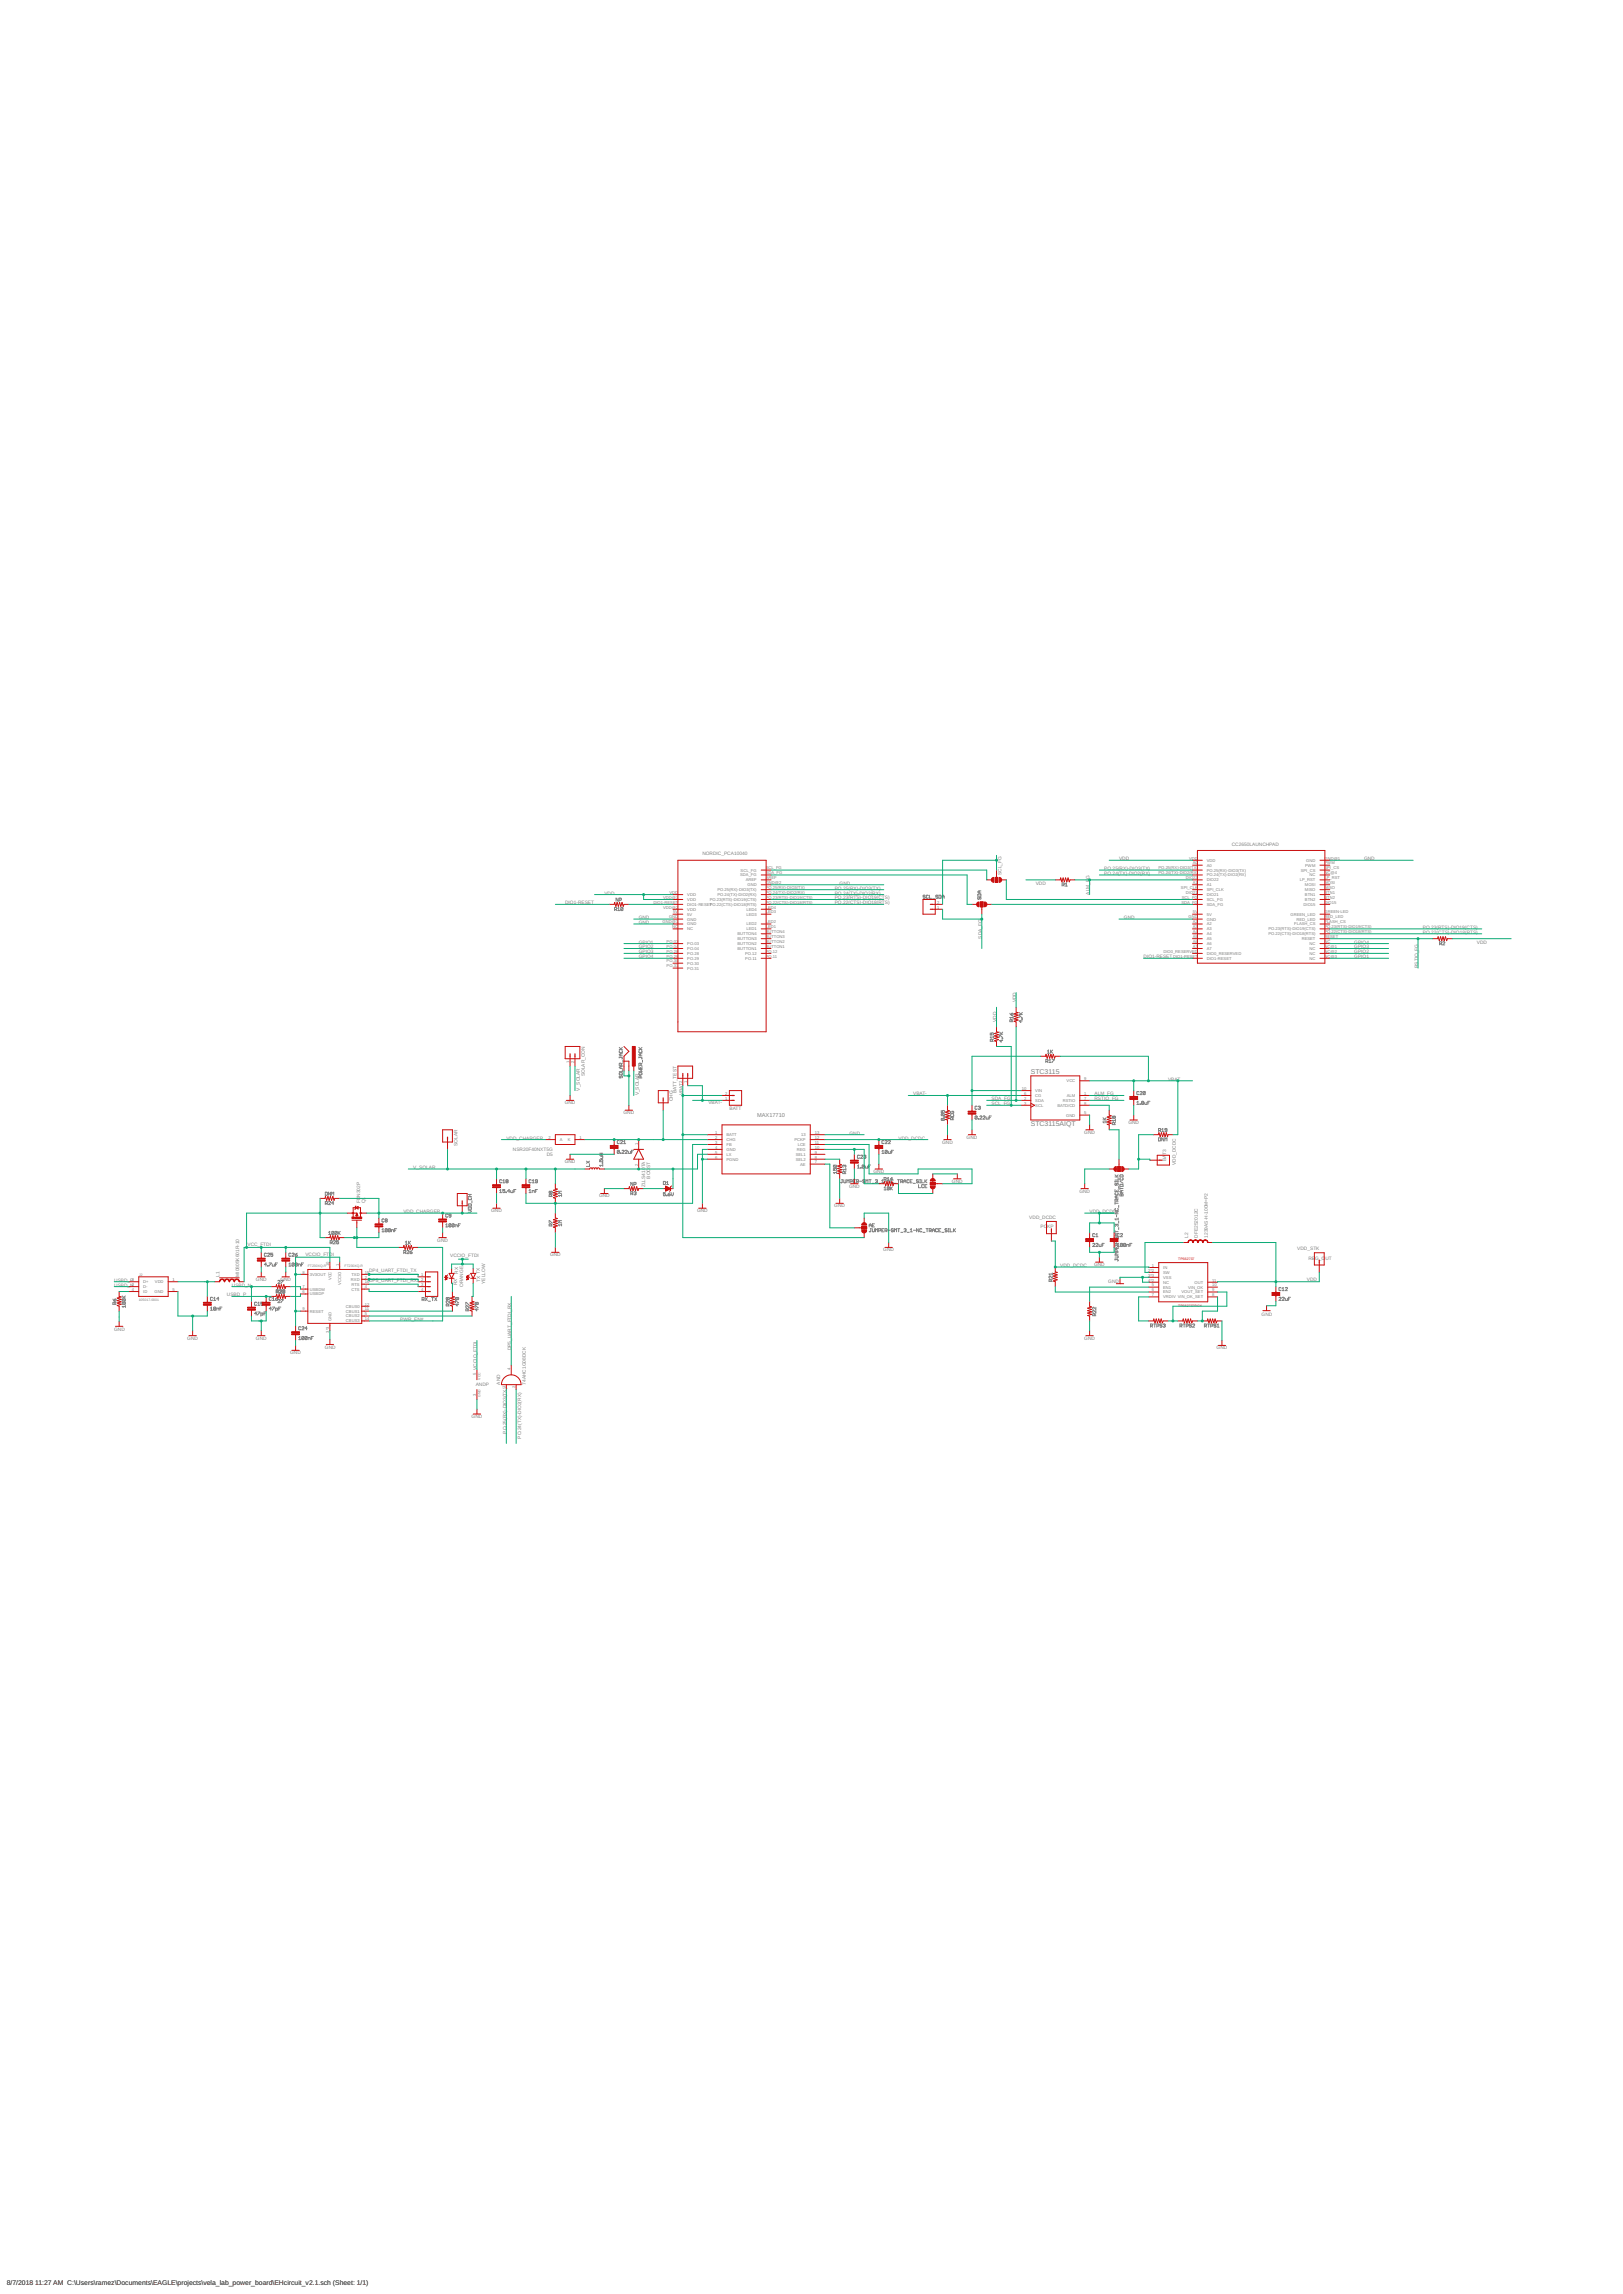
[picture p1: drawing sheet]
<svg xmlns="http://www.w3.org/2000/svg" width="841mm" height="1189mm" viewBox="0 0 841 1189" stroke-linecap="round" stroke-linejoin="round" font-family="sans-serif">
<defs><g id="words">
<g font-size="3.6" fill="#808080">
<text x="534" y="557">STC3115</text>
<text x="534" y="584">STC3115AIQT</text>
</g>
<g font-size="3.5">
<text x="3" y="1184">8/7/2018</text>
<text x="18" y="1184">11:27 AM C:\Users\ramez\Documents\EAGLE\projects\vela_lab_power_board\EHcircuit_v2.1.sch (Sheet: 1/1)</text>
</g>
<text font-size="2.9" fill="#808080" x="392" y="579">MAX17710</text>
<g font-size="2.5" fill="#808080">
<text x="364" y="443">NORDIC_PCA10040</text>
<text x="638" y="438">CC2650LAUNCHPAD</text>
<text x="580" y="446">VDD</text>
<text x="707" y="446">GND</text>
<text x="519" y="453" transform="rotate(-90 519 453)">SCL_FG</text>
<text x="565" y="456" transform="rotate(-90 565 456)">G</text>
<text x="572" y="451">PO.25(RX)-DIO3(TX)</text>
<text x="572" y="453">PO.24(TX)-DIO2(RX)</text>
<text x="433" y="461">PO.25(RX)-DIO3(TX)</text>
<text x="435" y="459">GND</text>
<text x="537" y="459">VDD</text>
<text x="313" y="464">VDD</text>
<text x="433" y="466">PO.23(RTS)-DIO19(CTS)</text>
<text x="433" y="464">PO.24(TX)-DIO2(RX)</text>
<text x="565" y="464" transform="rotate(-90 565 464)">ALM_F</text>
<text x="293" y="469">DIO1-RESET</text>
<text x="433" y="469">PO.22(CTS)-DIO18(RTS)</text>
<text x="331" y="476">GND</text>
<text x="331" y="479">GND</text>
<text x="582" y="476">GND</text>
<text x="737" y="481">PO.23(RTS)-DIO19(CTS)</text>
<text x="737" y="484">PO.22(CTS)-DIO18(RTS)</text>
<text x="331" y="489">GPIO1</text>
<text x="331" y="492">GPIO2</text>
<text x="509" y="486" transform="rotate(-90 509 486)">SDA_FG</text>
<text x="702" y="492">GPIO3</text>
<text x="702" y="489">GPIO4</text>
<text x="765" y="489">VDD</text>
<text x="331" y="494">GPIO3</text>
<text x="331" y="497">GPIO4</text>
<text x="593" y="497">DIO1-RESET</text>
<text x="702" y="497">GPIO1</text>
<text x="702" y="494">GPIO2</text>
<text x="735" y="502" transform="rotate(-90 735 502)">RSTIO_FG</text>
<text x="527" y="519" transform="rotate(-90 527 519)">VDD</text>
<text x="516" y="530" transform="rotate(-90 516 530)">VDD</text>
<text x="303" y="558" transform="rotate(-90 303 558)">SOLAR_CON</text>
<text x="605" y="560">VBAT</text>
<text x="300" y="565" transform="rotate(-90 300 565)">V_SOLAR</text>
<text x="331" y="568" transform="rotate(-90 331 568)">V_SOLAR</text>
<text x="351" y="567" transform="rotate(-90 351 567)">BATT_TEST</text>
<text x="354" y="568" transform="rotate(-90 354 568)">VBAT</text>
<text x="473" y="568">VBAT-</text>
<text x="567" y="568">ALM_FG</text>
<text x="293" y="572">GND</text>
<text x="349" y="571" transform="rotate(-90 349 571)">CHG</text>
<text x="367" y="572">VBAT-</text>
<text x="378" y="575">BATT</text>
<text x="514" y="573">SCL_FG</text>
<text x="514" y="570">SDA_FG</text>
<text x="567" y="570">RSTIO_FG</text>
<text x="323" y="577">GND</text>
<text x="562" y="588">GND</text>
<text x="585" y="582">GND</text>
<text x="262" y="591">VDD_CHARGER</text>
<text x="440" y="588">GND</text>
<text x="466" y="591">VDD_DCDC</text>
<text x="488" y="593">GND</text>
<text x="501" y="590">GND</text>
<text x="237" y="594" transform="rotate(-90 237 594)">SOLAR</text>
<text x="266" y="597">NSR20F40NXT5G</text>
<text x="283" y="599">D5</text>
<text x="604" y="599" transform="rotate(-90 604 599)">T3</text>
<text x="214" y="606">V_SOLAR</text>
<text x="293" y="603">GND</text>
<text x="337" y="605" transform="rotate(-90 337 605)">ST</text>
<text x="604" y="602" transform="rotate(-90 604 602)">BA</text>
<text x="609" y="604" transform="rotate(-90 609 604)">VDD_DCDC</text>
<text x="337" y="611" transform="rotate(-90 337 611)">BOO</text>
<text x="453" y="608">GND</text>
<text x="334" y="615" transform="rotate(-90 334 615)">ZLLS410TA</text>
<text x="440" y="615">GND</text>
<text x="493" y="613">GND</text>
<text x="187" y="624" transform="rotate(-90 187 624)">FDN302P</text>
<text x="189" y="624" transform="rotate(-90 189 624)">Q1</text>
<text x="310" y="621">GND</text>
<text x="559" y="618">GND</text>
<text x="209" y="629">VDD_CHARGER</text>
<text x="255" y="628">GND</text>
<text x="361" y="628">GND</text>
<text x="432" y="626">GND</text>
<text x="565" y="629">VDD</text>
<text x="570" y="629">_DCDC</text>
<text x="533" y="631">VDD_DCDC</text>
<text x="539" y="637">PC</text>
<text x="543" y="637">KP</text>
<text x="616" y="641" transform="rotate(-90 616 641)">L2</text>
<text x="621" y="641" transform="rotate(-90 621 641)">DFE252012C</text>
<text x="626" y="641" transform="rotate(-90 626 641)">1239AS-H-100M=P2</text>
<text x="128" y="646">VCC_FTDI</text>
<text x="227" y="643">GND</text>
<text x="672" y="648">VDD_STK</text>
<text x="158" y="651">VCCIO_FTDI</text>
<text x="233" y="652">VCCIO_FTDI</text>
<text x="285" y="651">GND</text>
<text x="458" y="649">GND</text>
<text x="678" y="653">RE</text>
<text x="682" y="653">G_O</text>
<text x="687" y="653">UT</text>
<text x="191" y="659">DP4_UART_FTDI_TX</text>
<text x="549" y="657">VDD_DCDC</text>
<text x="567" y="656">GND</text>
<text x="59" y="664">USBD_P</text>
<text x="114" y="662" transform="rotate(-90 114 662)">L1</text>
<text x="124" y="662" transform="rotate(-90 124 662)">MI0805K601R-10</text>
<text x="133" y="664">GND</text>
<text x="145" y="664">GND</text>
<text x="191" y="664">DP5_UART_FTDI_RX</text>
<text x="237" y="660" transform="rotate(-90 237 660)">RX</text>
<text x="249" y="665" transform="rotate(-90 249 665)">TX TX</text>
<text x="251" y="665" transform="rotate(-90 251 665)">YELLOW</text>
<text x="574" y="665">GND</text>
<text x="677" y="664">VDD</text>
<text x="59" y="667">USBD_N</text>
<text x="118" y="672">USBD_P</text>
<text x="120" y="667">USBD_N</text>
<text x="237" y="666" transform="rotate(-90 237 666)">RX</text>
<text x="240" y="667" transform="rotate(-90 240 667)">ORANGE</text>
<text x="654" y="682">GND</text>
<text x="59" y="690">GND</text>
<text x="207" y="685">PWR_EN#</text>
<text x="97" y="694">GND</text>
<text x="133" y="694">GND</text>
<text x="562" y="694">GND</text>
<text x="150" y="702">GND</text>
<text x="168" y="699">GND</text>
<text x="265" y="700" transform="rotate(-90 265 700)">DP5_UART_FTDI_RX</text>
<text x="630" y="699">GND</text>
<text x="247" y="710" transform="rotate(-90 247 710)">VCCIO_FTDI</text>
<text x="247" y="718">ANDP</text>
<text x="259" y="718" transform="rotate(-90 259 718)">AND</text>
<text x="273" y="718" transform="rotate(-90 273 718)">74AHC1G08DCK</text>
<text x="244" y="735">GND</text>
<text x="262" y="743" transform="rotate(-90 262 743)">PO.25(RX)-DIO3(TX)</text>
<text x="270" y="746" transform="rotate(-90 270 746)">PO.24(TX)-DIO2(RX)</text>
</g>
<g font-size="2.1" fill="#808080">
<text x="616" y="445">VDD</text>
<text x="618" y="448">A0</text>
<text x="625" y="447">VDD</text>
<text x="625" y="449">A0</text>
<text x="676" y="449">PWM</text>
<text x="677" y="447">GND</text>
<text x="686" y="445">GND@1</text>
<text x="686" y="448">PWM</text>
<text x="384" y="454">SDA_FG</text>
<text x="384" y="452">SCL_FG</text>
<text x="397" y="456">AREF</text>
<text x="397" y="453">SDA_FG</text>
<text x="397" y="451">SCL_FG</text>
<text x="600" y="451">PO.25(RX)-DIO3(TX)</text>
<text x="600" y="453">PO.24(TX)-DIO2(RX)</text>
<text x="615" y="456">DIO22</text>
<text x="625" y="452">PO.25(RX)-DIO3(TX)</text>
<text x="625" y="454">PO.24(TX)-DIO2(RX)</text>
<text x="674" y="452">SPI_CS</text>
<text x="679" y="454">NC</text>
<text x="686" y="451">SPI_CS</text>
<text x="686" y="453">NC@4</text>
<text x="686" y="456">LP_RST</text>
<text x="372" y="462">PO.25(RX)-DIO3(TX)</text>
<text x="386" y="457">AREF</text>
<text x="387" y="459">GND</text>
<text x="397" y="461">PO.25(RX)-DIO3(TX)</text>
<text x="397" y="458">GND@2</text>
<text x="612" y="461">SPI_CLK</text>
<text x="618" y="458">A1</text>
<text x="625" y="457">DIO22</text>
<text x="625" y="459">A1</text>
<text x="625" y="462">SPI_CLK</text>
<text x="674" y="457">LP_RST</text>
<text x="676" y="462">MISO</text>
<text x="676" y="459">MOSI</text>
<text x="686" y="461">MISO</text>
<text x="686" y="458">MOSI</text>
<text x="344" y="466">VDD@1</text>
<text x="347" y="463">VDD</text>
<text x="356" y="464">VDD</text>
<text x="356" y="467">VDD</text>
<text x="368" y="467">PO.23(RTS)-DIO19(CTS)</text>
<text x="372" y="464">PO.24(TX)-DIO2(RX)</text>
<text x="397" y="466">PO.23(RTS)-DIO19(CTS)</text>
<text x="397" y="463">PO.24(TX)-DIO2(RX)</text>
<text x="612" y="466">SCL_FG</text>
<text x="615" y="463">DIO21</text>
<text x="625" y="464">DIO21</text>
<text x="625" y="467">SCL_FG</text>
<text x="676" y="464">BTN1</text>
<text x="676" y="467">BTN2</text>
<text x="686" y="463">BTN1</text>
<text x="686" y="466">BTN2</text>
<text x="339" y="468">DIO1-RESET</text>
<text x="344" y="471">VDD@2</text>
<text x="349" y="473">5V</text>
<text x="356" y="469">DIO1-RESET</text>
<text x="356" y="472">VDD</text>
<text x="368" y="469">PO.22(CTS)-DIO18(RTS)</text>
<text x="387" y="472">LED4</text>
<text x="397" y="473">LED3</text>
<text x="397" y="471">LED4</text>
<text x="397" y="468">PO.22(CTS)-DIO18(RTS)</text>
<text x="486" y="471">1</text>
<text x="486" y="468">2</text>
<text x="612" y="468">SDA_FG</text>
<text x="618" y="473">5V</text>
<text x="625" y="469">SDA_FG</text>
<text x="675" y="469">DIO15</text>
<text x="686" y="468">DIO15</text>
<text x="686" y="473">GREEN-LED</text>
<text x="343" y="478">GND@1</text>
<text x="347" y="476">GND</text>
<text x="356" y="475">5V</text>
<text x="356" y="477">GND</text>
<text x="356" y="480">GND</text>
<text x="387" y="475">LED3</text>
<text x="387" y="480">LED2</text>
<text x="397" y="478">LED2</text>
<text x="616" y="476">GND</text>
<text x="618" y="478">A2</text>
<text x="625" y="475">5V</text>
<text x="625" y="477">GND</text>
<text x="625" y="480">A2</text>
<text x="669" y="475">GREEN_LED</text>
<text x="671" y="480">FLASH_CS</text>
<text x="672" y="477">RED_LED</text>
<text x="686" y="476">RED_LED</text>
<text x="686" y="478">FLASH_CS</text>
<text x="348" y="481">NC</text>
<text x="356" y="482">NC</text>
<text x="382" y="485">BUTTON4</text>
<text x="387" y="482">LED1</text>
<text x="397" y="481">LED1</text>
<text x="397" y="484">BUTTON4</text>
<text x="618" y="481">A3</text>
<text x="618" y="484">A4</text>
<text x="625" y="482">A3</text>
<text x="625" y="485">A4</text>
<text x="657" y="482">PO.23(RTS)-DIO19(CTS)</text>
<text x="657" y="485">PO.22(CTS)-DIO18(RTS)</text>
<text x="686" y="481">PO.23(RTS)-DIO19(CTS)</text>
<text x="686" y="484">PO.22(CTS)-DIO18(RTS)</text>
<text x="345" y="489">PO.03</text>
<text x="345" y="491">PO.04</text>
<text x="356" y="490">PO.03</text>
<text x="382" y="487">BUTTON3</text>
<text x="382" y="490">BUTTON2</text>
<text x="397" y="486">BUTTON3</text>
<text x="397" y="489">BUTTON2</text>
<text x="397" y="491">BUTTON1</text>
<text x="618" y="486">A5</text>
<text x="618" y="489">A6</text>
<text x="618" y="491">A7</text>
<text x="625" y="487">A5</text>
<text x="625" y="490">A6</text>
<text x="675" y="487">RESET</text>
<text x="679" y="490">NC</text>
<text x="686" y="486">RESET</text>
<text x="686" y="491">NC@1</text>
<text x="686" y="489">NC</text>
<text x="345" y="494">PO.28</text>
<text x="345" y="496">PO.29</text>
<text x="356" y="492">PO.04</text>
<text x="356" y="495">PO.28</text>
<text x="356" y="497">PO.29</text>
<text x="382" y="492">BUTTON1</text>
<text x="386" y="495">PO.12</text>
<text x="386" y="497">PO.11</text>
<text x="397" y="494">PO.12</text>
<text x="397" y="496">PO.11</text>
<text x="603" y="494">DIO0_RESERVED</text>
<text x="608" y="496">DIO1-RESET</text>
<text x="625" y="492">A7</text>
<text x="625" y="495">DIO0_RESERVED</text>
<text x="625" y="497">DIO1-RESET</text>
<text x="679" y="492">NC</text>
<text x="679" y="495">NC</text>
<text x="679" y="497">NC</text>
<text x="686" y="494">NC@2</text>
<text x="686" y="496">NC@3</text>
<text x="345" y="499">PO.30</text>
<text x="345" y="501">PO.31</text>
<text x="356" y="500">PO.30</text>
<text x="356" y="502">PO.31</text>
<text x="295" y="551" transform="rotate(-90 295 551)">1</text>
<text x="298" y="551" transform="rotate(-90 298 551)">2</text>
<text x="353" y="561" transform="rotate(-90 353 561)">2</text>
<text x="356" y="561" transform="rotate(-90 356 561)">1</text>
<text x="553" y="561">VCC</text>
<text x="562" y="560">9</text>
<text x="376" y="567">2</text>
<text x="376" y="570">1</text>
<text x="529" y="565">10</text>
<text x="531" y="570">2</text>
<text x="531" y="567">6</text>
<text x="536" y="569">CG</text>
<text x="536" y="566">VIN</text>
<text x="553" y="569">ALM</text>
<text x="562" y="567">1</text>
<text x="562" y="570">7</text>
<text x="531" y="572">3</text>
<text x="536" y="571">SDA</text>
<text x="536" y="574">SCL</text>
<text x="548" y="574">BATD/CD</text>
<text x="551" y="571">RSTIO</text>
<text x="562" y="572">8</text>
<text x="552" y="579">GND</text>
<text x="562" y="578">5</text>
<text x="371" y="588">1</text>
<text x="422" y="588">13</text>
<text x="284" y="590">2</text>
<text x="290" y="591">A</text>
<text x="294" y="591">K</text>
<text x="300" y="590">1</text>
<text x="331" y="593" transform="rotate(-90 331 593)">1</text>
<text x="371" y="590">2</text>
<text x="371" y="593">3</text>
<text x="376" y="589">BATT</text>
<text x="376" y="591">CHG</text>
<text x="376" y="594">FB</text>
<text x="412" y="591">PCKP</text>
<text x="413" y="594">LCE</text>
<text x="415" y="589">13</text>
<text x="422" y="593">11</text>
<text x="422" y="590">12</text>
<text x="371" y="595">4</text>
<text x="371" y="598">5</text>
<text x="376" y="596">GND</text>
<text x="376" y="599">LX</text>
<text x="412" y="599">SEL1</text>
<text x="413" y="596">REG</text>
<text x="422" y="598">9</text>
<text x="422" y="595">10</text>
<text x="331" y="604" transform="rotate(-90 331 604)">2</text>
<text x="371" y="600">6</text>
<text x="376" y="602">PGND</text>
<text x="412" y="602">SEL2</text>
<text x="415" y="604">AE</text>
<text x="422" y="603">7</text>
<text x="422" y="600">8</text>
<text x="171" y="656" transform="rotate(-90 171 656)">10</text>
<text x="176" y="656" transform="rotate(-90 176 656)">1</text>
<text x="595" y="659">2*2</text>
<text x="597" y="657">1</text>
<text x="603" y="658">IN</text>
<text x="68" y="664">3</text>
<text x="74" y="665">D+</text>
<text x="80" y="665">VDD</text>
<text x="89" y="664">1</text>
<text x="157" y="660">8</text>
<text x="161" y="661">3V3OUT</text>
<text x="172" y="663" transform="rotate(-90 172 663)">VCC</text>
<text x="177" y="666" transform="rotate(-90 177 666)">VCCIO</text>
<text x="182" y="664">RXD</text>
<text x="182" y="661">TXD</text>
<text x="189" y="665">16</text>
<text x="189" y="663">2</text>
<text x="189" y="660">15</text>
<text x="218" y="661">1</text>
<text x="218" y="664">2</text>
<text x="595" y="664">4*2</text>
<text x="595" y="662">3*3</text>
<text x="603" y="665">NC</text>
<text x="603" y="660">SW</text>
<text x="603" y="663">VSS</text>
<text x="619" y="665">OUT</text>
<text x="628" y="664">11</text>
<text x="68" y="666">2</text>
<text x="68" y="669">4</text>
<text x="74" y="668">D-</text>
<text x="74" y="670">ID</text>
<text x="80" y="670">GND</text>
<text x="89" y="669">5</text>
<text x="157" y="668">7</text>
<text x="157" y="670">6</text>
<text x="161" y="669">USBDM</text>
<text x="161" y="671">USBDP</text>
<text x="182" y="669">CTS</text>
<text x="182" y="666">RTS</text>
<text x="189" y="668">4</text>
<text x="218" y="666">3</text>
<text x="218" y="669">4</text>
<text x="597" y="667">5</text>
<text x="597" y="669">6</text>
<text x="597" y="672">7</text>
<text x="603" y="668">EN1</text>
<text x="603" y="670">EN2</text>
<text x="612" y="670">VOUT_SET</text>
<text x="616" y="668">VIN_OK</text>
<text x="628" y="667">10</text>
<text x="628" y="672">8</text>
<text x="628" y="669">9</text>
<text x="179" y="678">CBUS0</text>
<text x="189" y="677">12</text>
<text x="603" y="673">VRDIV VIN_OK_SET</text>
<text x="157" y="679">9</text>
<text x="161" y="680">RESET</text>
<text x="179" y="680">CBUS1</text>
<text x="179" y="683">CBUS2</text>
<text x="189" y="679">11</text>
<text x="189" y="682">5</text>
<text x="172" y="685" transform="rotate(-90 172 685)">GND</text>
<text x="179" y="685">CBUS3</text>
<text x="189" y="684">14</text>
<text x="171" y="691" transform="rotate(-90 171 691)">3*3</text>
<text x="247" y="713" transform="rotate(-90 247 713)">5</text>
<text x="265" y="710" transform="rotate(-90 265 710)">4</text>
<text x="262" y="719" transform="rotate(-90 262 719)">1</text>
<text x="267" y="719" transform="rotate(-90 267 719)">2</text>
<text x="247" y="724" transform="rotate(-90 247 724)">3</text>
</g>
<g font-size="1.8" fill="#c90d0c">
<text x="611" y="653">TPS62737</text>
<text x="611" y="677">TPS62737RGY</text>
</g>
<g font-size="1.8" fill="#808080">
<text x="160" y="657">FT230XQ-R</text>
<text x="179" y="657">FT230XQ-R</text>
<text x="72" y="661">J2</text>
<text x="72" y="674">105017-0001</text>
<text x="249" y="715" transform="rotate(-90 249 715)">VCC</text>
<text x="249" y="724" transform="rotate(-90 249 724)">GND</text>
</g>
</g></defs>
<g fill="none" stroke="#808080" stroke-width=".52">
<path d="M550 459l1-1h-1v1M551 459h.1M552 458h1v1M552 459h1M318 471h2l-1-1h-1v2M319 471l1 1M320 471l1-1v2M320 472h1M320 465v2l-1-2v2M321 467l1-1v-1h-1v2M323 471l-1-1v2M323 471v1h-1"/>
<path d="M323 471l-1 1M479 464h-1l1 1v1l-1-1M481 464h-1v2l1-1M482 464v2h1M483 466h1M486 464h-1l1 1h-1M487 464h1l-1 2zM488 466l1-2v2M488 465h1M507 464l1-1v1h-1zM507 465v1l1-1v1M507 462v1"/>
<path d="M508 462h-1l1 1M746 489h1v-1h-1v2M746 489l1 1M748 488h1l-1 2h1M513 535v1h1v-1l1 1h-1M514 540v-1h-1v1h2M515 539h-1M515 537h-2l1 1M515 537v1M518 538v-1l2 1M518 536h2M518 535l1 1"/>
<path d="M519 539v1l-1-1h2M519 538h.1M520 535l-1 1M523 525l1 1M524 525h1v1h-1zM524 529v-1l-1 1h2M525 527h-2l1 1M525 528l-1 1M525 527v1M528 527v-1l2 1M528 526h2M528 525l1 1"/>
<path d="M529 529v1l-1-1h2M529 528h.1M530 525l-1 1M321 548h1v1M321 544h1M321 548h.1M321 543l1 1M321 558v1l1-1v1M321 556h1v1h-1zM321 544v2h1v-2M322 546v1M322 553v1"/>
<path d="M322 552v-1h-1v1h1M322 554v1h-1M322 553h-1l1 1M322 546l-1 1h1M322 551v1M322 543v1M323 549v1M331 548h.1M331 553v1h2v-1M331 548h1v1M331 554h2l-1 1h1h-2M331 544h2"/>
<path d="M331 543l1 1M331 544v2h1v-2M331 556h1l1 1h-2zM332 546v1M332 553v1M332 559v-1h-1v1h2M332 552v-1h-1v1h2M333 551l-1 1M333 546l-2 1h2M333 543l-1 1M333 549v1M542 550h1v-1h-1v2"/>
<path d="M542 550l1 1M543 545v-1v2M543 546h1M544 550v-1v2M544 551h1M544 544v2M545 545v1M545 549h1l-1 2M545 544l-1 1M488 576v1h1v-1v1M488 577h1v1M488 580l1 1"/>
<path d="M488 577v1h1M488 580h1v1M488 577l1 1M489 579h.1M493 578v1l1-1M493 576v1h1v-1h-1M494 579v1M506 574h-1v1h1M506 579v-1l-1 2M506 579v1h-1M506 579l-1 1M507 580h.1"/>
<path d="M507 574l1-1v1M507 574h1M508 579h1l-1 1h1M508 574v1h-1M509 579h1l-1 1h1M511 579v1h1v-1M513 579h.1M514 578h-1v2M572 579l1 1M573 579l-1 1M577 579h-1l1 1v-1M577 579h1v1l-1-1"/>
<path d="M577 579h.1M589 571h1v1M589 572h1M590 566h-1v1h1M591 572h.1M591 566h1l-1 1h1M593 571v1h-1M593 571h-1v1M593 571l-1 1M593 571v1h1v-1M593 566l-1 1M593 566v1h-1"/>
<path d="M595 572h.1M596 571h-1v1M311 599h1M311 598h1M311 599h1v1h-1M312 598v1M321 591h-1v2l1-1M321 596h-1v1M321 596v2l-1-1M321 596l-1 1M322 598h.1M322 591h1l-1 2h1"/>
<path d="M322 596h1l-1 2h1M323 593h1M323 592l1-1v2M324 596h1l-1 2h1M326 597v1h1v-1M327 597h1M328 596h-1v2M445 599h-1v1h1M446 599h1l-1 1h1M448 599h.1M448 599v1M457 598h1"/>
<path d="M457 597l1-1v2M458 591h-1v2l1-1M459 591h1l-1 2h1M460 596h-1v1M460 596l-1 2v-1M460 596l-1 1M460 597l1 1v-1M460 591h1l-1 2h1M462 597h.1M463 596h-1v2M494 580v-1h-1v1h1M572 580h1"/>
<path d="M573 581h-1v1M573 581v1M577 583v-1l-1 1h2M578 581h-2h1M578 582h-1M578 580v1M600 586h1v-1h-1v1M600 590h1v1h-1zM601 586h.1M602 585h1v1M602 586h1M603 590v1l-1-1v1"/>
<path d="M604 591v-1h1v1M605 586h-1v-1h1v1h-1M169 618h1l-1 1zM171 618v1l-1-1v1M172 619v-1h1v1M243 619h1M243 619v1M259 617v-1v2M259 618h1M260 612h-1v1h1M261 613h1M261 612v-1v2"/>
<path d="M262 616h-1v1h1l-1 1M262 618h.1M262 612v1h1v-1M262 612v-1l1 1M262 612h1M264 617h-1l1-1v2M265 617v1h1v-1M266 617h1M267 616h-1v2M274 618h1M274 617l1-1v2M275 612h-1v1h1"/>
<path d="M276 613h1M276 618v-1h1v1M276 612v-1v2M277 617h1M279 612h-1v-1l1 1v1h-2M279 616h-2v2M285 618h.1M285 618h1h-1M286 619v1M291 619v1M291 620h-2h1M291 617h-2l1 1h-1h2"/>
<path d="M304 602l1 1M305 603v1h-1M305 602l-1 1M311 601v1h1v-1v1M312 603h.1M312 604h-1M312 603v1M327 619l1-1h-1v1M327 619h1M328 613v1l-1-1v1M329 618h.1M329 614l1-1h-1v1"/>
<path d="M329 618v1M344 612l1 1v1h-1zM345 618h-1v1h1v1l-1-1M345 620h.1M345 614h1M345 613l1-1v2M346 619h1l-1 1zM347 618l-1 1M348 618v2l1-2M432 605v2h1v-2v1v1M432 604h1v1M432 604v1h1"/>
<path d="M432 604l1 1M433 608h-1M433 607v1M436 611h1M436 611v2M437 611l1 2v-2M438 604v1M438 604h-1v1M438 604h.1M438 608v-1h-1v1h1M438 605v2M438 607v1"/>
<path d="M438 606h-1v1M439 613v-2v1l1-1v2M440 612h1h1l-2-1v2M442 612h1M443 611h-1v2h1M444 612h1l-1-1v2M444 604h1v1M444 605h1M444 612l1 1M445 612h2M446 605h.1M448 604h-1v1"/>
<path d="M448 604v1h-1M448 604l-1 1M448 612h-1h1v1h-1M448 604l1 1v-1M449 613v-2v1l1-1v2M450 605h1M450 611h1M451 611v2M451 604h-1v1M452 613h1M454 612v-1v1M454 612h.1"/>
<path d="M454 612v1M455 613h1M457 613h1M457 612v-1v2M458 616l1-1v2M458 611h1v-1h-1v2M458 617h1M459 612h1M459 611v1M460 611v-1v3M460 612h1M460 611l1 2v-2"/>
<path d="M461 615v1h-1M461 615h-1v1M461 615l-1 1M461 615v2M462 616v1M462 615l-1 1M462 611h-1l1-1v2M463 612h-1v1h1M463 613h2M465 611h1M466 611v2M467 612h1l-1-1v2"/>
<path d="M467 612l1 1M468 613l1-2v2M468 612h1M471 612h-1v1h1M472 612h.1M473 611h-1v2h1M473 613h1M476 612h-1h1v1h-1M476 614v2h1M477 613h.1M477 611h.1M477 611v2"/>
<path d="M478 611v2h1M479 614h-1v1h1M479 611v2M479 615h1M480 612v1M480 614h-1v2h1M480 611l-1 1M578 612h1M578 617v1h1v-1M578 612v1M578 610h1M578 609l1 1"/>
<path d="M578 613v1l1-1v1M578 618v1h1v-1M579 617v1M579 620v1M579 610v2h-1M579 612v1M579 620h-1l1 1M579 609v1M580 615v1M580 619h2v1h-2zM580 609h2v1h-2zM580 614h2v1h-2z"/>
<path d="M580 616h2M580 612l2 1M581 610v2h1v-2M581 617v1M581 619v1M582 617l-2 1h2M169 624l1-1h-1v1M169 624h1M170 623h1l-1 1h1M170 639l1-1v2M170 640h1M173 623h-1h1v1"/>
<path d="M173 638v2h-1M173 638h-1v2M173 638l-1 2M175 638v2h-1M175 638h-1v2M175 638l-1 2M175 638v2M175 639l1 1M176 638l-1 1M198 638h1M198 637v1M199 632h-1v1h1"/>
<path d="M200 633h.1M200 633v-1h1l-1 1M200 633h1h-1M201 637v1h-1M201 637h-1v1M201 637l-1 1M202 637v1h-1M202 637h-1v1M202 637l-1 1M203 638v-1h1v1M204 638h1M206 637h-2v1"/>
<path d="M231 635v-1v2M231 636h1M232 629h-1v2h1M234 634v2h-1M234 630h-1v-1h1v2h-1M234 634h-1v2M234 634l-1 2M235 634v2h-1M235 634h-1v2M235 634l-1 2M236 636v-1h1v1M238 635h.1"/>
<path d="M239 634h-1v2M243 620h1M243 627l1 1h-1M243 626h1v1h-1zM243 624h1v1h-1zM243 621v1h1v-1M245 622v1M285 634v-1l1 1M286 635l-1-1v1h1M286 620l-1-1v1h1M286 634v1M291 635h-2h1"/>
<path d="M291 634v1M291 633h-2h1l-1 1h2M450 635h2M450 636l1-2 1 2M451 637h1M451 637v1h-1M452 637v1h1v-1M452 635h1M453 634h-1v2h1M454 638v-1h1v1M455 638h1v-1h-1v1M457 638h.1"/>
<path d="M458 637h-1v1h1M459 638h1l-1-1v1M459 638h1M460 638h1M463 637h-1l1 1h-1M464 638v-1h1v1M465 637h1M466 637v1M467 639h1M468 637h1v1M469 638h.1M469 638h-1"/>
<path d="M470 639h1M472 638h1M472 637v1M473 638h1M476 637v1l-1-1v1M478 637h-1v1h1M478 639h1M480 637h1M480 637v1M482 638h1l-1-1v1M482 638h1M483 638h1"/>
<path d="M483 638l1-1v1M486 637h-1v1h1M486 638h1M488 637h-2v1h2M488 639h1M491 637h-1l1 1h-1M491 638h1M491 637h1M492 637v1M492 637v1h2M494 637v1M494 638h1"/>
<path d="M495 637l-1 1M567 640h-1v1h1M568 640v-1v2M578 638h1M578 623v1M578 638v1M578 628h1l-1 1h1M578 624h1M578 626v1h1v-1M579 635v1M579 635h-1v1M579 630v1"/>
<path d="M579 635h.1M579 622v-1l-1 1h1M579 631v1M579 639h-1v1h1M579 632h-1M579 621v1M580 625v1M580 633v1M580 636v1M580 640h-1v2M581 640h1l-1 1h1M138 655h-1h1v1"/>
<path d="M138 650h-1v1h1M139 650h1l-1 1h1M139 656h.1M139 655h2l-2 1M141 655v1h1v-1M141 649h-1v1h1v1h-1M143 655h.1M144 655h-1v1M150 656h1M150 655v1M151 650h-1v1h1M151 650h1l-1 1h1"/>
<path d="M152 655v1h-1M152 655l-1 1M153 650l1 1h-1zM154 655v1h-1M154 655h-1v1M154 655l-1 1M154 649l-1 1M155 656v-1l1 1M156 655h1M157 655h-1v1M171 644h1v-1h-1v2M172 644v1"/>
<path d="M173 643h1l-1 2h1M175 643h-1v1h1h-1M209 649h1v-1h-1v2M210 649v1M210 644l1-1v2M210 645h1M211 648h1l-1 2h1M212 643v2M212 644l1 1M212 649h2l-1 1zM213 643l-1 1M214 648l-2 1"/>
<path d="M545 660v1M566 645h1l-1 1h1M568 645h1l-1 1h1M568 641h1M570 645v1h1v-1M571 645h1M572 644h-1v2M578 653h1v1M578 651h1v1h-1M578 653h.1M579 643v1M579 646v1"/>
<path d="M579 645l-1-1v1h1M579 649v-1h-1v1h1M579 646h1M579 649h-1v1h1M579 644v1M579 644v3h-1v-1M580 641h-1l-1 1v-1M582 645l-1-1v2M582 645v1h-1M582 645l-1 1M583 645h-1v1M583 645v1h-1"/>
<path d="M583 645l-1 1M584 646v-1h1v1M585 645h1M587 644h-2v2M59 673v1M60 676v-1h-1v1h1M60 673v1h-1zM60 675h.1M63 673h2M63 672l1 1M64 673l1 1M64 675h1v1"/>
<path d="M64 675l-1 1h2M64 673l-1 1h2M64 675l1 1M65 677h-2l1 1M65 677v1M65 672h-1M109 678l1-1v2M109 679h1M110 673h-1v1h1M111 674h1M111 673v-1v2M112 678l-1-1v2"/>
<path d="M112 678v1h-1M112 678l-1 1M112 679v-1h1v1M113 673h-1l1-1v2M114 678h1M115 677h-1v2M133 675h-1v1h1M134 675v1M134 680h1l-1 2M134 676h1M136 675h-1v1l1-1v1h-1M138 680h-1v2"/>
<path d="M141 673h-1v1h1M141 678h-1v-1v2M141 674h1M141 677h1l-1 2M141 673l1-1v2M143 673l1 1h-1zM143 679h1v-1h-1v2M143 670l1-1v-1h-1v2M143 669h1M144 669v1M144 670h.1M144 672l-1 1"/>
<path d="M144 664h1l-1 1h1M144 674h1l-1 1h1M144 669h-1M144 678h1M145 669h1l-1 1h1M146 677h-2v2M146 664h1l-1 1M146 673h1l-1 2M146 669h2v1h-2M146 670h2M147 669h1h-1zM147 669h.1"/>
<path d="M219 674l1-1v-1h-1v2M219 674h1M220 672l1 2M221 672l-1 2M222 674h1M224 672h1M224 672v2M225 672l1 2M226 672l-1 2M232 673h1v1l-1-1M232 673h-1v1l1-1M232 673h.1"/>
<path d="M232 677v-1h-1v1h2M233 674v1l-1-1h-1v1M233 676h-1M236 675v-1l2 1M236 672v1l1 1M236 672l2 1-1 1M236 672l1 2M237 676v1l-1-1h2M241 676v-1l2 1M242 679v-1l-1 1h2M243 677v1l-1-1h-1l1 1M243 678l-1 1"/>
<path d="M246 678v-1l2 1M246 675v1h2M246 675h2v1M246 675l2 1M247 678v1h-1h2M545 664v-1h-1v1h1M545 661v1l-1-1v1M545 663v1M545 660h-1v1M568 678v1l-1-1h-1l1 1M568 679v1l-1-1h-1l1 1M663 673h1l-1 1h1"/>
<path d="M664 668h-1v1h1M664 673h1l-1 1h1M664 669h1M664 668l1-1v2M666 673v1h1v-1M666 668h1l-1 1h1M668 673h.1M669 672h-1v2M133 681h-1l1-1v2M135 682h1v-1l-1-1v2M137 681h.1M155 693v1"/>
<path d="M155 694h1M156 688h-1v1h1M156 688h2l-2 1h2M158 693l-1 1h-1M158 693h-1l-1 1M158 693l-2 1M159 693v1h-1M159 693h-1v1M159 693l-1 1M159 688h-1h1v1M160 694v-1l1 1M161 693h1"/>
<path d="M162 693h-1v1M567 682v-1l-1 1h2M568 681h-1M596 687h1v-1h-1v2M597 687v1M598 686h1M598 686v2M599 687h1l1-1h-2v2M602 686h-1v1l1 1h-1M603 686h1v1M603 687h1M604 687v1h-1"/>
<path d="M611 687h1v-1h-1v2M612 687v1M613 686h1M614 686v2M615 687h1v-1h-1v2M617 686l-1 1 1 1h-1M618 686h1l-1 2h1M624 687h1v-1h-1v2M625 687v1M626 686h1M626 686v2M627 687h1v-1h-1v2"/>
<path d="M630 686h-1v1l1 1h-1M631 688h1M631 687v-1v2"/>
</g>
<g fill="none" stroke="#c90d0c" stroke-width=".52">
<path d="M351 446h46v89h-46zM394 459h6M394 456h6M394 453h6M394 451h6M511 456h3M516 455h1v2h-1zM516 451v4M519 456h2M547 456h2l1-1v2l1-2 1 2v-2l1 2v-2l1 2v-1h3M618 459h5M618 456h5"/>
<path d="M618 453h5M618 451h5M618 446h5M618 448h5M621 441h66v58h-66zM684 459h5M684 456h5M684 453h5M684 451h5M684 446h5M684 448h5M316 469h2l1-1v2l1-2v2l1-2 1 2v-2l1 2v-1h3"/>
<path d="M349 464h5M349 466h5M349 469h5M349 471h5M349 474h5M349 476h5M349 479h5M394 464h6M394 466h6M394 469h6M394 471h6M394 474h6"/>
<path d="M394 479h6M394 461h6M478 466h7v8h-7zM483 469h5M483 471h5M504 469h2M508 467h1v3h-1zM509 470v4M511 469h3M618 464h5M618 466h5M618 469h5"/>
<path d="M618 474h5M618 476h5M618 479h5M618 461h5M684 464h5M684 466h5M684 469h5M684 474h5M684 476h5M684 479h5M684 461h5M349 481h5"/>
<path d="M349 489h5M349 492h5M349 494h5M349 497h5M349 499h5M394 481h6M394 489h6M394 492h6M394 494h6M394 497h6M394 484h6M394 486h6"/>
<path d="M618 481h5M618 489h5M618 492h5M618 494h5M618 497h5M618 484h5M618 486h5M684 481h5M684 489h5M684 492h5M684 494h5M684 497h5"/>
<path d="M684 484h5M684 486h5M742 486h3v-1l1 2v-2l1 2 1-2v2l1-2 1 2v-1h3M349 502h5M516 532v3h1l-2 1h2l-2 1 2 1h-2l2 1h-2l1 1v2M527 522v3h1h-2l2 1-2 1h2l-2 1 2 1h-2l1 1v2M293 542h7v7h-7zM295 547v5M298 547v5M323 542l3 3-3 2v8M323 550h3v5M328 552v3"/>
<path d="M351 552h8v7h-8zM354 558v5M356 558v5M534 558h26v22h-26zM539 547h3v-1l1 2v-2l1 2 1-2v2l1-2v2l1-1h2M293 570h4M295 568v2M324 575h4M326 573v2M341 565h5v7h-5zM344 570v5M374 568h5"/>
<path d="M374 570h5M378 565h6v8h-6zM491 573v2l1 1h-2l2 1-2 1h2l-2 1 2 1h-2h1v3M504 573v3M504 577v3M529 568h5M529 570h5M529 573h5M529 565h5M534 572l2 1-2 1M560 568h5M560 570h5"/>
<path d="M560 573h5M560 578h5M560 560h5M575 575v3h1l-2 1 2 1h-2l2 1h-2l2 1-2 1h1v3M587 565v3M587 570v3M587 578v2M229 586h5v6h-5zM232 591v5M283 591h5M288 588h10v5h-10zM295 598v3"/>
<path d="M298 591h5M318 591v3M318 595v3M328 596h6M331 596l3 5h-6zM331 591v5M367 596h7M367 588h7M367 591h7M367 593h7M367 598h7M374 583h46v25h-46z"/>
<path d="M420 596h7M420 588h7M420 591h7M420 593h7M420 598h7M443 598v3M455 591v3M455 595v3M489 591h4M491 588v3M502 588h4M504 586v2"/>
<path d="M563 586h4M565 583v3M586 580h3M598 588h2l1-1v2l1-2v2l1-2 1 2v-2l1 2v-1h3M600 599h6v5h-6zM237 619h5v6h-5zM257 611v3M257 615v4M273 611v3M273 615v4M288 613v3h1l-2 1 2 1h-2l2 1h-2l2 1-2 1h1v3M293 601h4"/>
<path d="M303 606h3v-1l1 1v-1l1 1 1-1v1l1-1 1 1h2M311 619h4M313 616v3M323 616h3v-1l1 2v-2l1 2 1-2v2l1-2 1 2v-1h3M331 601v5M344 616h5M345 615l2 1-2 1zM345 617h.1M345 617h1M345 616h2M345 615h1M345 615h.1"/>
<path d="M348 615l-1 2M367 601h7M420 601h7M420 603h7M435 601v2l1 1h-2l2 1-2 1h2l-2 1h2l-2 1h1v3M441 613h4M443 603v3M443 611v2M454 606h3M455 613h3v-1l1 2 1-2v2l1-2 1 2v-2l1 2v-1h3M455 603v3M482 613h3v1h-3z"/>
<path d="M483 608v5M483 616v3M485 613h3M494 611h4M496 608v3M560 616h4M562 613v3M575 606h5M579 605h1v2h-1zM580 601v4M582 606h3M596 601h5"/>
<path d="M166 621h2l1-1v2l1-2 1 2v-2l1 2v-2l1 2v-1h3M180 629h5M182 632h5M184 626l2-1v2zM184 625v2M185 630v-1v1M185 629v1h-1zM185 630v1M185 633v3M187 631v-5h-4v5M187 629h3M196 631v3"/>
<path d="M196 636v3M229 629v3M229 633v3M229 639v2M240 624v5M255 626h4M257 624v2M288 629v2h1l-2 1 2 1h-2l2 1-2 1h2l-2 1h1v3M362 626h4M364 624v2M433 624h4M435 621v3"/>
<path d="M443 636h4M447 636h2v1h-2zM448 631v3M448 636v5M542 633h5v6h-5zM545 638v5M565 639v3M577 639v3M135 649v3M135 654v3M135 659v3M148 649v3"/>
<path d="M148 654v3M148 659v3M160 658h27v28h-27zM168 641h3v-1l1 2v-2l1 2 1-2v2l1-2 1 2v-1h3M171 654v4M176 654v4M207 646h2v-1l1 2 1-2v2l1-2v2l1-2 1 2v-1h3M220 659h7v13h-7zM227 641h4M233 660h2l-1 2zM234 657v3M244 660h2l-1 2z"/>
<path d="M245 657v3M286 649h4M288 646v3M459 646h3M461 644v2M547 657v2h1l-2 1 2 1h-2l2 1-2 1h2l-2 1h1v3M565 643v3M568 654h4M570 652v2M577 643v3M595 657h5M595 659h5"/>
<path d="M600 654h26v21h-26zM613 644h3M626 644h2M681 649h5v7h-5zM684 654v5M62 669v3h1l-2 1h2l-2 1 2 1h-2l2 1-2 1h1v2M67 664h5M67 667h5M67 669h5M72 662h15v10h-15zM87 664h5M87 669h5"/>
<path d="M107 672v3M107 676v3M111 664h3M114 662h10M124 664h2M130 674v3M130 679v3M133 662h4M138 672v3M138 676v3M140 672h3v-1l1 2 1-2v2l1-2 1 2v-2l1 2v-1h3M140 667h3v-1l1 2 1-2v2l1-2v2l1-2 1 2v-1h3"/>
<path d="M146 662h4M156 660h4M156 668h4M156 671h4M156 679h4M187 663h4M187 660h4M187 668h4M187 679h4M187 677h4M187 666h4M217 662h5"/>
<path d="M217 664h5M217 667h5M217 669h5M231 662h.1M231 663h.1M231 661h.1M231 663h1M231 661v1M231 662v1M231 662l1 1M232 663h-1M232 661l-1 1"/>
<path d="M232 662l-1 1M233 662h2M234 662v3M234 669v3h1l-2 1h2l-2 1 2 1h-2l2 1-2 1h1v2M242 662h.1M242 663h.1M242 662h1M242 661h.1M242 663h1M242 661v1M242 661l1 1M242 662v1"/>
<path d="M242 662l1 1M243 663h-1M243 662h-1M243 661l-1 1M243 662l-1 1M244 662h2M245 672v2l1 1h-2l2 1-2 1h2l-2 1h2l-2 1h1v3M245 662v3M565 674v3h1l-2 1 2 1h-2l2 1-2 1h2l-2 1h1v3M578 665h4M580 663v2M595 667h5"/>
<path d="M595 670h5M595 665h5M595 672h5M595 662h5M626 667h5M626 670h5M626 665h5M626 672h5M654 679h4M656 677v2M661 667v3M661 671v3"/>
<path d="M60 687h4M62 685v2M98 692h4M100 690v2M133 692h4M135 690v2M151 700h4M153 687v3M153 692v3M153 697v3M169 697h4M171 686v4"/>
<path d="M171 694v3M187 685h4M187 682h4M563 692h4M565 690v2M595 685h3v-1l1 2v-2l1 2v-2l1 2 1-2v2l1-1h2M610 685h3v-1l1 2v-2l1 2 1-2v2l1-2 1 2v-1h3M623 685h3v-1v2l1-2 1 2v-2l1 2 1-2v2l1-1h2M631 697h4M633 695v2M247 710v5M261 714a5 5 0 0 1 6-1 5 5 0 0 1 3 5h-10z"/>
<path d="M262 718v2M265 707v6M267 718v2M245 733h4M247 720v5M247 730v3"/>
</g>
<g fill="#c90d0c" stroke="#c90d0c" stroke-width=".52">
<path d="M616 643h1l-1 1z" fill-rule="evenodd"/>
<path d="M617 643h1v1z" fill-rule="evenodd"/>
<path d="M618 643h1l-1 1z" fill-rule="evenodd"/>
<path d="M619 643h1l1 1z" fill-rule="evenodd"/>
<path d="M621 643h1l-1 1z" fill-rule="evenodd"/>
<path d="M622 643h1v1z" fill-rule="evenodd"/>
<path d="M624 643h1l-2 1z" fill-rule="evenodd"/>
<path d="M625 643h1v1z" fill-rule="evenodd"/>
<path d="M114 663h1l-1 1z" fill-rule="evenodd"/>
<path d="M115 663h1v1z" fill-rule="evenodd"/>
<path d="M117 663h1l-2 1z" fill-rule="evenodd"/>
<path d="M118 663h1v1z" fill-rule="evenodd"/>
<path d="M119 663h1l-1 1z" fill-rule="evenodd"/>
<path d="M120 663h1l1 1z" fill-rule="evenodd"/>
<path d="M122 663h1l-2 1z" fill-rule="evenodd"/>
<path d="M123 663h1v1z" fill-rule="evenodd"/>
<path d="M447 638h2l-1 1z" fill-rule="evenodd"/>
<path d="M447 634h1l1 1h-2z" fill-rule="evenodd"/>
<path d="M483 611h1l1 1h-3z" fill-rule="evenodd"/>
<path d="M482 615h3l-2 1z" fill-rule="evenodd"/>
<path d="M578 605v2l-1-1z" fill-rule="evenodd"/>
<path d="M581 605l2 1-2 1z" fill-rule="evenodd"/>
<path d="M510 467l1 2-1 1z" fill-rule="evenodd"/>
<path d="M506 468l1-1v3l-1-1z" fill-rule="evenodd"/>
<path d="M514 455h1v2h-1z" fill-rule="evenodd"/>
<path d="M518 455l1 1-1 1z" fill-rule="evenodd"/>
<circle cx="183" cy="629" r=".3"/>
<circle cx="187" cy="629" r=".3"/>
</g>
<g fill="none" stroke="#c90d0c" stroke-width=".61">
<path d="M482 469h1M482 471h1M295 546v1M298 546v1M354 556v2M356 556v2M344 569v1M379 570h1M379 568h1M232 589v2M601 601h1M240 622v2"/>
<path d="M545 637v1M684 653v1M222 667h1M222 664h1M222 662h1M222 669h1"/>
</g>
<g fill="#c90d0c" stroke="#c90d0c" stroke-width=".52">
<path d="M328 542h1v10h-1z"/>
<path d="M447 636h2v1h-2z"/>
<path d="M482 613h3v1h-3z"/>
<path d="M579 605h1v2h-1z"/>
<path d="M502 577h4h-4z"/>
<path d="M502 576h4h-4z"/>
<path d="M585 569h5v1h-5z"/>
<path d="M585 568h5v1h-5z"/>
<path d="M255 615h4h-4z"/>
<path d="M255 614h4h-4z"/>
<path d="M271 615h4h-4z"/>
<path d="M271 614h4h-4z"/>
<path d="M316 595h4h-4z"/>
<path d="M316 594h4h-4z"/>
<path d="M453 595h4h-4z"/>
<path d="M453 594h4h-4z"/>
<path d="M441 602h4v1h-4z"/>
<path d="M441 601h4v1h-4z"/>
<path d="M563 643h4h-4z"/>
<path d="M563 642h4h-4z"/>
<path d="M575 643h4h-4z"/>
<path d="M575 642h4h-4z"/>
<path d="M659 671h4h-4z"/>
<path d="M659 670h4h-4z"/>
<path d="M194 635h4v1h-4z"/>
<path d="M194 634h4v1h-4z"/>
<path d="M227 633h4h-4z"/>
<path d="M227 632h4h-4z"/>
<path d="M105 676h4h-4z"/>
<path d="M105 675h4h-4z"/>
<path d="M128 678h4v1h-4z"/>
<path d="M128 677h4v1h-4z"/>
<path d="M136 676h4h-4z"/>
<path d="M136 675h4h-4z"/>
<path d="M151 691h4v1h-4z"/>
<path d="M151 690h4v1h-4z"/>
<path d="M133 653h4v1h-4z"/>
<path d="M133 652h4v1h-4z"/>
<path d="M146 653h4v1h-4z"/>
<path d="M146 652h4v1h-4z"/>
<path d="M182 631h2h-2z"/>
<path d="M186 631h1h-1z"/>
<path d="M184 631h2h-2z"/>
<path d="M508 467h1v3h-1z"/>
<path d="M516 455h1v2h-1z"/>
</g>
<g fill="none" stroke="#0dab76" stroke-width=".52">
<path d="M400 459h58M400 453h101v16h3M400 451h111v5M516 446h-28v23M516 443v8M521 456v10h97M532 456h15M557 456h61M565 456v8M570 451h48M570 453h48M575 446h43"/>
<path d="M689 446h43M288 469h28M308 464h41M326 469h23M328 476h21M328 479h21M334 464v2h15M400 466h58M400 469h58M400 464h58M400 461h58M488 471v5h21"/>
<path d="M509 474v18M514 469h104M580 476h38M323 497h26M323 489h26M323 492h26M323 494h26M593 497h25M689 486h53M689 481h79M689 484h79M689 497h31"/>
<path d="M689 489h31M689 492h31M689 494h31M735 486v16M753 486h30M527 514v8M516 522v10M527 532v38M295 552v16M298 552v13M323 555v3h3M326 555v18"/>
<path d="M328 555v13M516 542h8v31M539 547h-35v26M549 547h46v13M344 575v16M354 563v78h94M354 568h20M356 563h8v7M359 570h15M471 568h58M491 568v5M504 565h25"/>
<path d="M511 570h18M511 573h18M565 578v5M565 560h53M565 568h17M565 570h17M565 573h10v2M587 560v5M587 573v5M610 560v28h-2M232 596v10M260 591h23"/>
<path d="M295 598h23M303 591h64M354 588h13M367 598h-6v8h-48M367 596h-3v28M367 593h-8v31h-86v-5M427 596h21v17h7M427 593h23v15h26v-2h28v7h-16M427 588h21M427 591h54M443 596v2M455 598v5"/>
<path d="M491 583v5M504 580v6M575 586h5v15M598 588h-8v18h-5M212 606h91M257 606v5M257 619v5M273 606v5M288 606v7M313 616h10M334 616h10M349 606v10"/>
<path d="M364 601h3M427 601h8M427 603h3v33h13M435 611v10M443 606v5M466 613v6h17M483 608h13M575 606h-13v7M590 601h6M166 621v20h2M176 621h20v10M180 629h-52v17"/>
<path d="M185 636v10h22M190 629h57M196 639v2h-17M229 636v3M288 624v5M288 639v7M448 631v-2h13v15M562 629h15M565 639v-5h12v5M570 629v5M135 646v3M135 657v2"/>
<path d="M148 646v3M148 657v2M171 654v-8h-45v18M176 654v-2h-23v35M217 646h12v39h-38M234 657v-2h11v2M238 653h5M240 653v2M545 643h2v14h48M565 646v3h12v-3M570 649v3M613 644h-20v15h2"/>
<path d="M628 644h33v23M684 659v5l-53 1M59 664h8M59 667h8M62 679v6M62 669h5M92 669v13h15v-3M92 664h19M107 664v8M120 672h20M120 667h20M130 667v7"/>
<path d="M138 679v6h-8v-3M151 667h5v1M153 679h3M153 660h3M156 671v1h-5M191 663h26v1M191 660h26v2M191 666h26v1M191 679h43M191 668v1h26M234 665v4M245 665v7"/>
<path d="M265 672v35M547 667v3h48M592 662v3h3M595 662h-15v1M595 667h-30v7M595 672h-5v13h5M631 672v7h-8v6h-2M631 670h5v7h-28v8M661 674v3h-5M100 682v8M135 685v5M153 695v2"/>
<path d="M171 690v4M191 682h54M247 695v15M565 685v5M605 685h5M633 685v10M247 725v5M262 720v28M267 720v28"/>
</g>
<g fill="#0dab76" stroke="#0dab76" stroke-width=".52">
<circle cx="592" cy="662" r=".5"/>
<circle cx="364" cy="601" r=".5"/>
<circle cx="326" cy="558" r=".5"/>
<circle cx="570" cy="649" r=".5"/>
<circle cx="135" cy="685" r=".5"/>
<circle cx="100" cy="682" r=".5"/>
<circle cx="455" cy="591" r=".5"/>
<circle cx="570" cy="629" r=".5"/>
<circle cx="570" cy="634" r=".5"/>
<circle cx="547" cy="657" r=".5"/>
<circle cx="191" cy="663" r=".5"/>
<circle cx="107" cy="664" r=".5"/>
<circle cx="135" cy="646" r=".5"/>
<circle cx="148" cy="646" r=".5"/>
<circle cx="128" cy="646" r=".5"/>
<circle cx="166" cy="629" r=".5"/>
<circle cx="153" cy="660" r=".5"/>
<circle cx="153" cy="679" r=".5"/>
<circle cx="240" cy="655" r=".5"/>
<circle cx="240" cy="653" r=".5"/>
<circle cx="138" cy="672" r=".5"/>
<circle cx="130" cy="667" r=".5"/>
<circle cx="185" cy="641" r=".5"/>
<circle cx="184" cy="641" r=".5"/>
<circle cx="196" cy="629" r=".5"/>
<circle cx="229" cy="629" r=".5"/>
<circle cx="240" cy="629" r=".5"/>
<circle cx="288" cy="606" r=".5"/>
<circle cx="273" cy="606" r=".5"/>
<circle cx="257" cy="606" r=".5"/>
<circle cx="232" cy="606" r=".5"/>
<circle cx="331" cy="606" r=".5"/>
<circle cx="349" cy="606" r=".5"/>
<circle cx="288" cy="624" r=".5"/>
<circle cx="443" cy="596" r=".5"/>
<circle cx="587" cy="560" r=".5"/>
<circle cx="610" cy="560" r=".5"/>
<circle cx="595" cy="560" r=".5"/>
<circle cx="354" cy="568" r=".5"/>
<circle cx="354" cy="588" r=".5"/>
<circle cx="491" cy="568" r=".5"/>
<circle cx="364" cy="570" r=".5"/>
<circle cx="524" cy="573" r=".5"/>
<circle cx="516" cy="446" r=".5"/>
<circle cx="527" cy="570" r=".5"/>
<circle cx="509" cy="476" r=".5"/>
<circle cx="565" cy="456" r=".5"/>
<circle cx="735" cy="486" r=".5"/>
<circle cx="661" cy="664" r=".5"/>
<circle cx="334" cy="464" r=".5"/>
<circle cx="608" cy="685" r=".5"/>
<circle cx="623" cy="685" r=".5"/>
<circle cx="191" cy="660" r=".5"/>
<circle cx="504" cy="565" r=".5"/>
<circle cx="344" cy="591" r=".5"/>
<circle cx="318" cy="591" r=".5"/>
<circle cx="331" cy="591" r=".5"/>
<circle cx="590" cy="601" r=".5"/>
</g>
<use href="#words"/>
</svg>
